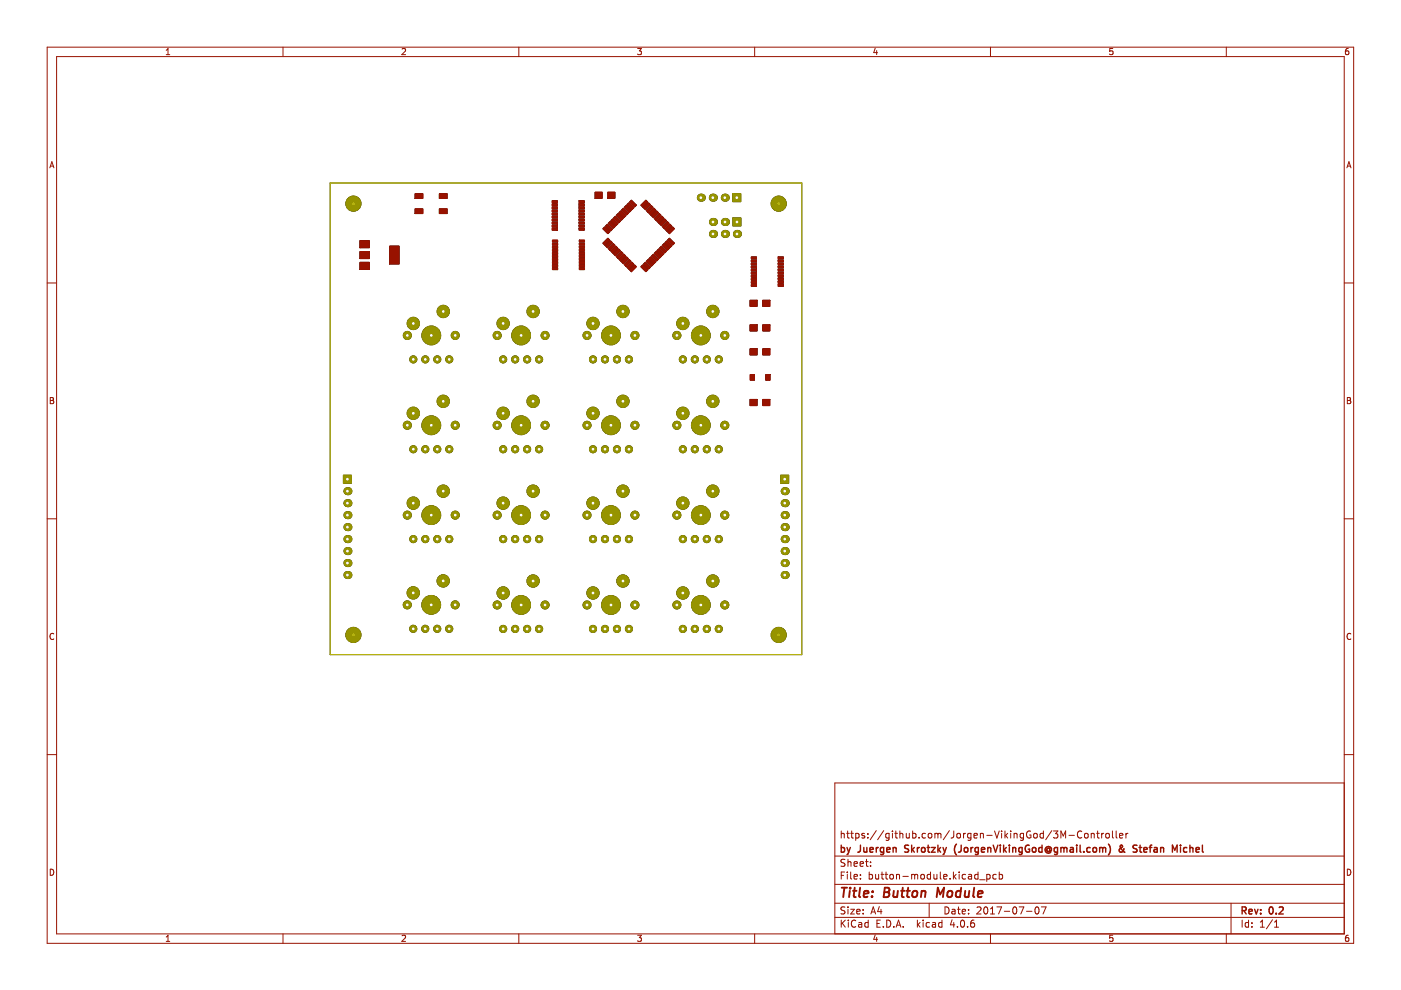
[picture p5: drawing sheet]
<svg xmlns="http://www.w3.org/2000/svg" width="297mm" height="210mm" viewBox="0 0 297 210" stroke-linecap="round" stroke-linejoin="round" font-family="sans-serif">
<g fill="none" stroke="#981200" stroke-width=".21">
<path d="M10 10h277v190h-277zM12 12h273v186h-273zM35.2 11.6h.8M35.2 10.7l.4-.4v1.3M60 10v2M85.2 10.4l.5-.1 .3 .4-.8 .9h.8M110 10v2M135.2 10.3h.8l-.4 .5 .3 .1v.6l-.2 .1-.5-.1M160 10v2M185.6 10.2l-.4 1h.9M185.9 10.7v.9M210 10v2"/>
<path d="M235.9 10.3h-.6l-.1 .6 .7-.1v.7l-.2 .1-.5-.1M260 10v2M285.9 10.3l-.4 .1-.2 .2-.1 .7 .3 .3 .4-.1v-.7h-.4l-.3 .2M10.6 35.6l.4-1.3 .4 1.3M10.7 35.2h.6M285.6 35.6l.4-1.3 .4 1.3M285.7 35.2h.6M10 60h2M285 60h2M10.7 84.3h.4l.2 .2-.2 .4 .2 .1 .1 .3-.2 .3h-.5zM10.7 84.9h.4M285.7 84.3h.4l.2 .2-.2 .4 .2 .1 .1 .3-.2 .3h-.5z"/>
<path d="M285.7 84.9h.4M10 110h2M285 110h2M11.4 134.4a.58 .58 0 0 0-.8 .5 .58 .58 0 0 0 .8 .6M286.4 134.4a.58 .58 0 0 0-.8 .5 .58 .58 0 0 0 .8 .6M10 160h2M178.4 176.2v1.5M178.4 176.8l.2-.1 .3 .1 .1 .9M179.5 176.7h.6M179.7 176.2v1.3l.4 .2M180.4 176.7h.5M180.6 176.2v1.3l.3 .2"/>
<path d="M181.4 176.8l.5-.1 .2 .3-.1 .6h-.6M181.4 176.7v1.5M183.3 176.8l-.4-.1-.2 .2 .1 .2 .5 .2v.3h-.6M184 177.5v.2M184 176.8v.1M185.8 176.1l-1.3 1.9M187.4 176.1l-1.3 1.9M188.5 176.8l-.4-.1-.3 .3 .1 .6h.6M188.5 176.7v1.2l-.3 .3-.3-.1M189.2 176.2v.1M189.2 176.7v1M189.7 176.7h.6"/>
<path d="M189.9 176.2v1.3l.4 .2M190.8 176.8l.2-.1 .4 .1v.9M190.8 176.2v1.5M192.1 176.7l.1 .9 .4 .1 .2-.2M192.8 176.7v1M193.5 176.8l.4-.1 .3 .3-.1 .6h-.6M193.5 176.2v1.5M194.9 177.5v.2M196.2 176.8l-.4-.1-.3 .3 .1 .6h.6M196.9 176.8l.2-.1 .4 .1 .1 .6-.2 .2-.3 .1-.2-.2zM198.2 176.8l.4-.1 .3 .2M198.2 176.7v1"/>
<path d="M198.9 176.9l.2-.2 .3 .1 .1 .9M198.9 176.9v.8M201.3 176.1l-1.3 1.9M202.2 176.2l-.1 1.3-.5 .2M202.9 176.8l.2-.1 .5 .1v.6l-.1 .2-.4 .1-.2-.2zM204.3 176.7v1M204.7 176.7l-.4 .3M205.9 176.8l-.5-.1-.3 .3 .2 .6h.6M205.9 176.7v1.2l-.3 .3-.4-.1M206.5 177.2l.7-.2-.1-.2-.4-.1-.2 .2 .1 .7h.5M207.9 176.8l.2-.1 .3 .1 .1 .9M207.9 176.7v1"/>
<path d="M209.2 177.1h1.2M210.9 176.2l.5 1.5 .5-1.5M212.4 176.2v.1M212.4 176.7v1M213.1 176.2v1.5M213.2 177.1l.4 .6M213.6 176.7l-.5 .6M214.3 176.2v.1M214.3 176.7v1M215 176.8l.2-.1 .4 .1v.9M215 176.7v1M217 176.8l-.4-.1-.3 .3 .1 .6h.6"/>
<path d="M217 176.7v1.2l-.3 .3-.3-.1M218.5 176.3a.7 .7 0 0 0-.9 .6 .7 .7 0 0 0 .9 .7l.1-.6h-.3M219.2 176.8l.2-.1 .5 .1v.6l-.1 .2-.4 .1-.2-.2zM221.2 176.8l-.4-.1-.3 .3 .1 .6h.6M221.2 176.2v1.5M223 176.1l-1.3 1.9M223.4 176.2h.9l-.5 .6 .4 .1v.6l-.2 .2-.6-.2M224.9 177.7v-1.5l.5 1.1 .5-1.1v1.5M226.6 177.1h1.2M229.4 176.3a.71 .71 0 0 0-1 .5 .71 .71 0 0 0 .7 .9l.3-.2M230 176.8l.2-.1 .4 .1 .1 .6-.1 .2-.4 .1-.2-.2zM231.4 176.8l.2-.1 .3 .1 .1 .9"/>
<path d="M231.4 176.7v1M232.5 176.7h.6M232.7 176.2v1.3l.4 .2M233.6 176.7v1M234 176.7l-.4 .3M234.5 176.8l.2-.1 .4 .1 .1 .6-.1 .2-.4 .1-.2-.2zM235.9 176.2v1.3l.2 .2M236.6 176.2v1.3l.3 .2M237.4 177.2l.7-.2-.1-.2-.4-.1-.2 .2v.7h.6M238.7 176.7v1M239.1 176.7l-.4 .3M285 166h-108v32"/>
<path d="M285 160h2M10.7 184.3a.66 .66 0 0 1 .7 .6 .66 .66 0 0 1-.7 .7zM35.2 198.7l.4-.4v1.3M35.2 199.6h.8M60 198v2M85.2 198.4l.5-.1 .3 .4-.8 .9h.8M110 198v2M135.2 198.3h.8l-.4 .5 .3 .1v.6l-.2 .1-.5-.1M160 198v2M177 194.5h108M177 191.5h108M177 187.5h108"/>
<path d="M177 181.5h108M178.4 195.1v1.5M178.4 185.6h.5M178.6 195.7l.6 .9M179.1 184.9h-.7v1.5M179.1 192.4l-.5-.1-.2 .1v.5l.6 .2 .1 .4-.2 .3-.6-.1M179.1 182.3l-.5-.1-.2 .1v.5l.6 .2 .1 .4-.2 .3-.6-.1M179.2 195.1l-.8 .8M179.6 184.9v.1M179.6 185.4v1M179.8 182.2v1.5M179.8 192.3v.1"/>
<path d="M179.8 192.8v1M179.8 182.8l.2-.1 .4 .1v.9M179.9 195.1v.1M179.9 195.6v1M180.4 192.8h.7l-.7 1h.7M180.4 184.9v1.3l.2 .2M181.1 183.2l.7-.2-.1-.2-.4-.1-.2 .2v.7h.6M181.1 185.9l.7-.2-.1-.2-.4-.1-.2 .2v.7h.6M181.4 195.2a.71 .71 0 0 0-1 .5 .71 .71 0 0 0 .7 .9l.3-.2M181.6 193.3l.8-.2-.1-.2-.4-.1-.3 .2 .1 .7h.6M182.1 195.7h.5l.1 .9M182.4 183.2l.7-.2-.1-.2-.4-.1-.2 .2v.7h.6"/>
<path d="M182.4 186.2v.2M182.4 185.5v.1M182.7 195.9l-.5 .1-.2 .2 .2 .4 .5-.1M183 193.6v.2M183 192.9v.1M183.5 182.7h.6M183.7 182.2v1.3l.4 .2M184.1 195.7l-.5-.1-.2 .3 .1 .6h.6M184.1 195.1v1.5M184.3 185.5l.4-.1 .3 .3-.1 .6h-.6M184.3 184.9v1.5M184.6 183.5v.2"/>
<path d="M184.6 182.8v.1M184.6 193.8l.5-1.5 .5 1.5M184.8 193.4h.7M185.6 198.2l-.4 1h.9M185.6 185.4l.1 .9 .4 .1 .2-.2M185.9 198.7v.9M185.9 195.8h.5M186.3 185.4v1M186.4 192.2l-.3 1.1h.9M186.6 195.1h-.7v1.5h.7M186.8 192.8v1M186.8 185.4h.6"/>
<path d="M187 184.9v1.3l.4 .2M187.3 196.4v.2M187.6 185.4h.6M187.9 184.9v1.3l.3 .2M188 195.1a.76 .76 0 0 1 .9 .7 .76 .76 0 0 1-.9 .8zM188.7 185.5l.2-.1 .5 .1v.6l-.1 .2-.4 .1-.2-.2zM189.5 196.4v.2M190 196.6l.5-1.5 .5 1.5M190.1 185.5l.2-.1 .3 .1 .1 .9M190.1 185.4v1M190.1 196.2h.8M191.4 185.8h1.2"/>
<path d="M191.5 196.4v.2M193.3 185.5l.4-.1 .2 .2M193.3 185.4v1M193.9 185.6l.2-.2 .4 .1 .1 .9M193.9 185.6v.8M194.5 195.1v1.5M194.6 196l.5 .6M195.1 195.6l-.6 .6M195.3 185.5l.2-.1 .4 .1 .1 .6-.1 .2-.4 .1-.2-.2zM195.7 195.1v.1M195.7 195.6v1M197 191.5v3"/>
<path d="M197.1 195.7l-.5-.1-.2 .3 .1 .6h.6M197.3 185.5l-.4-.1-.3 .3 .1 .6h.6M197.3 184.9v1.5M197.7 195.7h.6l.1 .9M198 185.4l.1 .9 .3 .1 .2-.2M198.4 195.9l-.5 .1-.3 .2 .3 .4 .5-.1M198.6 185.4v1M199.4 184.9v1.3l.2 .2M199.7 195.7l-.4-.1-.3 .3 .1 .6h.6M199.7 195.1v1.5M200.1 185.9l.7-.2-.1-.2-.4-.1-.2 .2v.7h.6M200.4 192.3a.76 .76 0 0 1 .8 .7 .76 .76 0 0 1-.8 .8z"/>
<path d="M201.4 186.2v.2M201.9 192.9h.5l.1 .9M201.9 195l-.4 1.1h.9M202.1 184.9v1.5M202.2 195.6v1M202.3 185.8l.4 .6M202.5 193.1l-.5 .1-.2 .2 .2 .4 .5-.1M202.7 185.4l-.6 .6M203 192.8h.6M203 196.4v.2M203.2 192.3v1.3l.4 .2M203.4 184.9v.1"/>
<path d="M203.4 185.4v1M203.8 195.2l.2-.1a.8 .8 0 0 1 .5 .7 .8 .8 0 0 1-.5 .8l-.4-.6zM204 193.3l.7-.2-.1-.2-.4-.1-.2 .2 .1 .7h.5M204.7 185.5l-.4-.1-.3 .3 .1 .6h.6M205.1 196.4v.2M205.4 193.6v.2M205.4 192.9v.1M205.4 185.5h.5l.1 .9M206 185.7l-.5 .1-.2 .2 .2 .4 .5-.1M206.5 195.1l-.4 .1a1.01 1.01 0 0 0 0 1.4l.5-.2v-.5l-.2-.2h-.5l-.1 .2M207.1 192.4l.6-.1 .3 .4-.9 1.1h.9M207.4 185.5l-.5-.1-.3 .3 .2 .6h.6"/>
<path d="M207.4 184.9v1.5M207.7 186.5h1.2M208.7 192.4l.2-.1a.8 .8 0 0 1 .6 .7 .8 .8 0 0 1-.6 .8l-.3-.6zM209.2 185.5l.4-.1 .3 .3-.1 .6h-.6M209.2 185.4v1.5M210 198v2M210 193.8h.9M210 192.7l.4-.4v1.5M211.2 185.5l-.4-.1-.3 .3 .1 .6h.6M211.4 192.3h1l-.7 1.5M211.9 185.5l.4-.1 .3 .3-.2 .6h-.5M211.9 184.9v1.5"/>
<path d="M212.9 193.2h1.2M214.9 192.4l.2-.1a.8 .8 0 0 1 .5 .7 .8 .8 0 0 1-.5 .8l-.4-.6zM216.1 192.3h1l-.7 1.5M217.6 193.2h1.2M219.6 192.4l.2-.1a.8 .8 0 0 1 .5 .7 .8 .8 0 0 1-.5 .8l-.4-.6zM220.8 192.3h1l-.7 1.5M235.9 198.3h-.6l-.1 .6h.7v.6l-.2 .1-.5-.1M260 198v2M261 191.5v6.5M263.4 195.1v1.5M264.7 195.7l-.4-.1-.3 .3 .1 .6h.6M264.7 195.1v1.5"/>
<path d="M265.4 196.4v.2M265.4 195.7v.1M267.2 196.6h.9M267.2 195.5l.4-.4v1.5M269.8 195l-1.3 1.9M270.2 196.6h.9M270.2 195.5l.4-.4v1.5M285.7 184.3a.66 .66 0 0 1 .7 .6 .66 .66 0 0 1-.7 .7zM285.9 198.3l-.4 .1-.2 .2-.1 .7 .3 .3 .4-.1v-.6l-.4-.1-.3 .2"/>
</g>
<g fill="none" stroke="#981200" stroke-width=".3">
<path d="M178.4 179.2v1.5M178.4 179.8l.4-.1 .3 .3-.2 .6h-.5M179.6 179.7l.3 1M180.3 179.7l-.4 1M182.4 179.2v1.3l-.5 .2M183.1 179.7l.1 .9 .4 .1 .2-.2M183.8 179.7v1M185.8 179.7v1M186.2 179.7l-.4 .3M187.4 179.8l-.5-.1-.3 .3 .2 .6h.6M187.4 179.7v1.2l-.3 .3-.4-.1M189.4 179.8l.2-.1 .3 .1 .1 .9"/>
<path d="M189.4 179.7v1M192.6 179.3l-.5-.1-.2 .1v.5l.6 .2 .1 .4-.2 .3-.6-.1M193.3 179.2v1.5M193.9 179.7l-.6 .6M194.5 179.7v1M194.9 179.7l-.4 .3M195.4 179.8l.2-.1 .5 .1v.6l-.1 .2-.4 .1-.2-.2zM196.6 179.7h.5M196.8 179.2v1.3l.3 .2M197.5 179.7h.8l-.8 1h.8M198.9 179.2v1.5M199.4 179.7l-.5 .6"/>
<path d="M199.9 179.7l.4 1M200.6 179.7l-.3 1M202.8 179a1.72 1.72 0 0 0 0 2.3M203.8 179.2l-.1 1.3-.5 .2M204.5 179.8l.2-.1 .4 .1 .1 .6-.1 .2-.4 .1-.2-.2zM205.9 179.7v1M206.3 179.7l-.4 .3M207.4 179.8l-.4-.1-.3 .3 .2 .6h.5M207.4 179.7v1.2l-.3 .3-.3-.1M209.4 179.8l.2-.1 .4 .1 .1 .9M209.4 179.7v1M210.6 179.2l.5 1.5 .5-1.5"/>
<path d="M212.1 179.2v.1M212.1 179.7v1M212.8 179.2v1.5M213.4 179.7l-.6 .6M214 179.2v.1M214 179.7v1M214.7 179.8l.2-.1 .4 .1 .1 .9M214.7 179.7v1M216.7 179.8l-.4-.1-.3 .3 .1 .6h.6M216.7 179.7v1.2l-.3 .3-.3-.1M218.2 179.3a.7 .7 0 0 0-.8 .6 .7 .7 0 0 0 .8 .7l.1-.6h-.3M218.9 179.8l.2-.1 .5 .1v.6l-.1 .2-.4 .1-.2-.2z"/>
<path d="M220.9 179.8l-.4-.1-.3 .3 .2 .6h.5M220.9 179.2v1.5M222.6 180a.36 .36 0 0 0-.6-.1 .36 .36 0 0 0 0 .6 .36 .36 0 0 0 .6-.1M222.6 179.8v.6M224.2 179.8l-.4-.1-.3 .3 .1 .6h.6M224.2 179.7v1.2l-.3 .3-.3-.1M224.9 179.8l.5-.1 .2 .2M224.9 179.7v1M225.6 179.9l.2-.2 .3 .1 .1 .9M225.6 179.9v.8M226.9 179.8h.6l.1 .9M228.3 179.2v.1"/>
<path d="M228.3 179.7v1M229 179.2v1.3l.2 .2M231.1 179.8l-.4-.1-.3 .3 .2 .6h.5M231.8 179.8l.2-.1 .4 .1 .1 .6-.1 .2-.4 .1-.2-.2zM233.1 179.8l.5-.1 .2 .2M233.1 179.7v1M233.8 179.9l.2-.2 .4 .1v.9M233.8 179.9v.8M235 179a1.72 1.72 0 0 1 0 2.3M238.3 179.9l-.3 .6a.41 .41 0 0 1-.6 .1 .41 .41 0 0 1 0-.6l.6-.5-.2-.3-.2 .1a1.44 1.44 0 0 0 .9 1.4M241.1 179.3l-.6-.1-.3 .3 .2 .3 .6 .3v.4l-.2 .2-.6-.1M241.5 179.7h.6"/>
<path d="M241.7 179.2v1.3l.4 .2M243.6 179.7h.6M244.2 179.2l-.3 .2v1.3M244.7 179.8h.6l.1 .9M246.1 179.8l.2-.1 .3 .1 .1 .9M246.1 179.7v1M250.3 179.2v.1M250.3 179.7v1M251.6 179.8l-.4-.1-.3 .3 .2 .6h.5M252.3 179.8l.2-.1 .4 .1v.9M252.3 179.2v1.5M254.9 179.2v1.3l.2 .2"/>
<path d="M179.9 180.7l-.3 .5M184.4 180.2l.7-.2v-.2l-.5-.1-.2 .2 .1 .7h.6M188 180.2l.7-.2-.1-.2-.4-.1-.2 .2 .1 .7h.5M193.4 180.1l.5 .6M199 180.1l.4 .6M200.3 180.7l-.4 .5M208.1 180.2l.7-.2-.1-.2-.4-.1-.2 .2v.7h.6M212.9 180.1l.5 .6M222.6 180.4l.1 .1a.64 .64 0 0 0-.3-1.1 .64 .64 0 0 0-.8 .8 .72 .72 0 0 0 .4 .6 .72 .72 0 0 0 .8-.1M227.6 180l-.5 .1-.2 .2 .2 .4 .5-.1M229.8 180.5v.2M242.5 180.2l.7-.2-.1-.2-.4-.1-.2 .2 .1 .7h.5"/>
<path d="M245.4 180l-.5 .1-.3 .2 .3 .4 .5-.1M248.6 180.7v-1.5l.5 1.1 .5-1.1v1.5M253.6 180.2l.7-.2-.1-.2-.4-.1-.2 .2v.7h.6M263.4 193.1l.7-.1 .1-.2-.1-.4-.7-.1v1.5M263.7 193.1l.5 .7M264.8 193.3l.7-.2-.1-.2-.4-.1-.2 .2 .1 .7h.5M266 192.8l.4 1 .3-1M267.3 193.6v.2M267.3 192.9v.1M269.2 192.4l.2-.1a.8 .8 0 0 1 .6 .7 .8 .8 0 0 1-.6 .8l-.2-.2-.1-.4zM270.6 193.6v.2M271.2 192.4l.6-.1 .3 .4-1 1.1h1"/>
</g>
<g fill="none" stroke="#981200" stroke-width=".4">
<path d="M178.5 188.2h1.1M179 188.2l-.2 2M180.2 188.9l-.2 1.3M180.3 188.2l-.1 .2M180.8 188.9h.8M181.2 188.2l-.2 1.7 .1 .2 .3 .1M182.4 188.2l-.3 1.7 .3 .3M183.1 189.5l1-.1v-.4l-.6-.1-.3 .3v.9h.7M184.9 190v.2M185 189v.2M187.5 189.2h.6M187.6 188.2h.7l.2 .2 .1 .4-.5 .4 .3 .1a.58 .58 0 0 1-.3 .9h-.8z"/>
<path d="M189.5 188.9v1.2l.4 .1 .3-.2M190.4 188.9l-.2 1.3M191 188.9h.8M191.4 188.2l-.2 1.7 .1 .2 .3 .1M192.2 188.9h.7M192.5 188.2l-.2 1.7 .1 .2 .4 .1M193.6 189.1l.1-.1a.5 .5 0 0 1 .8 .3l-.1 .5-.2 .3a.5 .5 0 0 1-.8-.3zM195.4 189.1l.3-.2 .5 .1-.1 1.2M195.4 188.9l-.1 1.3M198.6 190.2l.2-2 .5 1.4 .9-1.4-.3 2M201 189.1l.1-.1a.5 .5 0 0 1 .8 .3v.5l-.3 .3a.5 .5 0 0 1-.8-.3zM203.7 189a.66 .66 0 0 0-1 .3l-.1 .5 .2 .3h.7"/>
<path d="M203.8 188.2l-.3 2M204.7 188.9l-.1 1.2 .5 .1 .3-.2M205.5 188.9l-.2 1.3M206.5 188.2l-.2 1.7 .3 .3M207.3 189.5l1-.1v-.4l-.6-.1-.3 .3v.9h.7"/>
</g>
<path d="M70 38.8h100v100h-100z" fill="none" stroke="#000" stroke-width=".21"/>
<g fill="#000" stroke="#000" stroke-width=".21">
<path d="M76.3 53.3h2v1.5h-2z" fill-rule="evenodd"/>
<path d="M76.3 55.6h2v1.5h-2z" fill-rule="evenodd"/>
<path d="M76.3 51h2v1.5h-2z" fill-rule="evenodd"/>
<path d="M82.6 52.2h2v3.8h-2z" fill-rule="evenodd"/>
<path d="M88 41.1h1.7v1h-1.7z" fill-rule="evenodd"/>
<path d="M88 44.3h1.7v1h-1.7z" fill-rule="evenodd"/>
<path d="M93.2 41.1h1.6v1h-1.6z" fill-rule="evenodd"/>
<path d="M93.2 44.3h1.6v1h-1.6z" fill-rule="evenodd"/>
<path d="M117.1 42.6h1.1v.4h-1.1z" fill-rule="evenodd"/>
<path d="M117.1 43.2h1.1v.4h-1.1z" fill-rule="evenodd"/>
<path d="M117.1 43.9h1.1v.4h-1.1z" fill-rule="evenodd"/>
<path d="M117.1 44.5h1.1v.4h-1.1z" fill-rule="evenodd"/>
<path d="M117.1 45.2h1.1v.4h-1.1z" fill-rule="evenodd"/>
<path d="M117.1 45.8h1.1v.4h-1.1z" fill-rule="evenodd"/>
<path d="M117.1 46.5h1.1v.4h-1.1z" fill-rule="evenodd"/>
<path d="M117.1 47.1h1.1v.4h-1.1z" fill-rule="evenodd"/>
<path d="M117.1 47.8h1.1v.4h-1.1z" fill-rule="evenodd"/>
<path d="M117.1 48.4h1.1v.4h-1.1z" fill-rule="evenodd"/>
<path d="M117.1 50.9h1.1v.4h-1.1z" fill-rule="evenodd"/>
<path d="M117.1 51.6h1.1v.4h-1.1z" fill-rule="evenodd"/>
<path d="M117.1 52.2h1.1v.4h-1.1z" fill-rule="evenodd"/>
<path d="M117.1 52.9h1.1v.4h-1.1z" fill-rule="evenodd"/>
<path d="M117.1 53.5h1.1v.4h-1.1z" fill-rule="evenodd"/>
<path d="M117.1 54.2h1.1v.4h-1.1z" fill-rule="evenodd"/>
<path d="M117.1 54.8h1.1v.4h-1.1z" fill-rule="evenodd"/>
<path d="M117.1 55.5h1.1v.4h-1.1z" fill-rule="evenodd"/>
<path d="M117.1 56.1h1.1v.4h-1.1z" fill-rule="evenodd"/>
<path d="M117.1 56.8h1.1v.4h-1.1z" fill-rule="evenodd"/>
<path d="M122.8 48.4h1.1v.4h-1.1z" fill-rule="evenodd"/>
<path d="M122.8 47.8h1.1v.4h-1.1z" fill-rule="evenodd"/>
<path d="M122.8 47.1h1.1v.4h-1.1z" fill-rule="evenodd"/>
<path d="M122.8 46.5h1.1v.4h-1.1z" fill-rule="evenodd"/>
<path d="M122.8 45.8h1.1v.4h-1.1z" fill-rule="evenodd"/>
<path d="M122.8 45.2h1.1v.4h-1.1z" fill-rule="evenodd"/>
<path d="M122.8 44.5h1.1v.4h-1.1z" fill-rule="evenodd"/>
<path d="M122.8 43.9h1.1v.4h-1.1z" fill-rule="evenodd"/>
<path d="M122.8 43.2h1.1v.4h-1.1z" fill-rule="evenodd"/>
<path d="M122.8 42.6h1.1v.4h-1.1z" fill-rule="evenodd"/>
<path d="M122.8 56.8h1.1v.4h-1.1z" fill-rule="evenodd"/>
<path d="M122.8 56.1h1.1v.4h-1.1z" fill-rule="evenodd"/>
<path d="M122.8 55.5h1.1v.4h-1.1z" fill-rule="evenodd"/>
<path d="M122.8 54.8h1.1v.4h-1.1z" fill-rule="evenodd"/>
<path d="M122.8 54.2h1.1v.4h-1.1z" fill-rule="evenodd"/>
<path d="M122.8 53.5h1.1v.4h-1.1z" fill-rule="evenodd"/>
<path d="M122.8 52.9h1.1v.4h-1.1z" fill-rule="evenodd"/>
<path d="M122.8 52.2h1.1v.4h-1.1z" fill-rule="evenodd"/>
<path d="M122.8 51.6h1.1v.4h-1.1z" fill-rule="evenodd"/>
<path d="M122.8 50.9h1.1v.4h-1.1z" fill-rule="evenodd"/>
<path d="M126.2 40.8h1.5v1.3h-1.5z" fill-rule="evenodd"/>
<path d="M128.9 50.5l.4 .4-1.1 1.1-.4-.4z" fill-rule="evenodd"/>
<path d="M129.4 51.1l.4 .4-1 1-.4-.4z" fill-rule="evenodd"/>
<path d="M128.9 40.8h1.5v1.3h-1.5z" fill-rule="evenodd"/>
<path d="M128.2 48.1l1.1 1.1-.4 .3-1.1-1z" fill-rule="evenodd"/>
<path d="M129 52.7l1-1.1 .4 .4-1.1 1.1z" fill-rule="evenodd"/>
<path d="M128.8 47.5l1 1.1-.4 .4-1-1.1z" fill-rule="evenodd"/>
<path d="M130.6 52.2l.4 .4-1.1 1.1-.4-.4z" fill-rule="evenodd"/>
<path d="M129 47.4l.3-.4 1.1 1-.4 .4z" fill-rule="evenodd"/>
<path d="M131.1 52.8l.4 .4-1 1-.4-.4z" fill-rule="evenodd"/>
<path d="M129.9 46.4l1.1 1.1-.4 .4-1.1-1.1z" fill-rule="evenodd"/>
<path d="M130.6 54.4l1.1-1.1 .4 .4-1.1 1.1z" fill-rule="evenodd"/>
<path d="M130.5 45.8l1 1.1-.4 .4-1-1.1z" fill-rule="evenodd"/>
<path d="M131.2 55l1.1-1.1 .4 .4-1.1 1z" fill-rule="evenodd"/>
<path d="M130.6 45.7l.4-.4 1.1 1-.4 .4z" fill-rule="evenodd"/>
<path d="M132.8 54.5l.4 .4-1 1-.4-.4z" fill-rule="evenodd"/>
<path d="M131.6 44.7l1.1 1.1-.4 .4-1.1-1.1z" fill-rule="evenodd"/>
<path d="M132.3 56.1l1.1-1.1 .4 .4-1.1 1.1z" fill-rule="evenodd"/>
<path d="M132.2 44.1l1 1.1-.4 .4-1-1.1z" fill-rule="evenodd"/>
<path d="M132.9 56.7l1.1-1.1 .4 .4-1.1 1z" fill-rule="evenodd"/>
<path d="M132.3 44l.4-.4 1.1 1-.4 .4z" fill-rule="evenodd"/>
<path d="M134.5 56.2l.4 .3-1 1.1-.4-.4z" fill-rule="evenodd"/>
<path d="M133.3 43l1.1 1.1-.4 .4-1.1-1.1z" fill-rule="evenodd"/>
<path d="M133.9 42.4l1 1.1-.4 .4-1-1.1z" fill-rule="evenodd"/>
<path d="M136.9 42.4l.4 .4-1 1.1-.4-.4z" fill-rule="evenodd"/>
<path d="M136.4 44.1l1.1-1.1 .4 .4-1.1 1.1z" fill-rule="evenodd"/>
<path d="M135.9 56.5l.4-.3 1 1-.4 .4z" fill-rule="evenodd"/>
<path d="M137 44.6l1.1-1 .4 .4-1.1 1z" fill-rule="evenodd"/>
<path d="M136.4 56l.4-.4 1.1 1.1-.4 .3z" fill-rule="evenodd"/>
<path d="M138.6 44.1l.4 .4-1 1.1-.4-.4z" fill-rule="evenodd"/>
<path d="M137.4 55l1.1 1.1-.4 .4-1.1-1.1z" fill-rule="evenodd"/>
<path d="M138.1 45.8l1.1-1.1 .4 .4-1.1 1.1z" fill-rule="evenodd"/>
<path d="M137.6 54.9l.4-.4 1 1-.4 .4z" fill-rule="evenodd"/>
<path d="M138.7 46.3l1.1-1 .4 .4-1.1 1z" fill-rule="evenodd"/>
<path d="M138.1 54.3l.4-.4 1.1 1.1-.4 .3z" fill-rule="evenodd"/>
<path d="M140.3 45.8l.4 .4-1 1.1-.4-.4z" fill-rule="evenodd"/>
<path d="M139.1 53.3l1.1 1.1-.4 .4-1.1-1.1z" fill-rule="evenodd"/>
<path d="M139.8 47.5l1.1-1.1 .4 .4-1.1 1.1z" fill-rule="evenodd"/>
<path d="M139.3 53.2l.4-.4 1 1-.4 .4z" fill-rule="evenodd"/>
<path d="M141.5 47l.4 .4-1.1 1-.4-.4z" fill-rule="evenodd"/>
<path d="M139.8 52.6l.4-.4 1.1 1.1-.4 .4z" fill-rule="evenodd"/>
<path d="M142 47.5l.4 .4-1 1.1-.4-.4z" fill-rule="evenodd"/>
<path d="M140.8 51.6l1.1 1.1-.4 .4-1.1-1.1z" fill-rule="evenodd"/>
<path d="M141.5 49.2l1.1-1.1 .4 .4-1.1 1z" fill-rule="evenodd"/>
<path d="M141.4 51.1l1 1-.4 .4-1-1z" fill-rule="evenodd"/>
<path d="M141.5 50.9l.4-.4 1.1 1.1-.4 .4z" fill-rule="evenodd"/>
<path d="M155.4 41.1h1.7v1.7h-1.7z" fill-rule="evenodd"/>
<path d="M155.4 46.2h1.7v1.7h-1.7z" fill-rule="evenodd"/>
<path d="M159.3 54.5h1.1v.4h-1.1z" fill-rule="evenodd"/>
<path d="M159.3 55.1h1.1v.4h-1.1z" fill-rule="evenodd"/>
<path d="M159.3 55.8h1.1v.4h-1.1z" fill-rule="evenodd"/>
<path d="M159.3 56.4h1.1v.4h-1.1z" fill-rule="evenodd"/>
<path d="M159.3 57.1h1.1v.4h-1.1z" fill-rule="evenodd"/>
<path d="M159.3 57.7h1.1v.4h-1.1z" fill-rule="evenodd"/>
<path d="M159.3 58.4h1.1v.4h-1.1z" fill-rule="evenodd"/>
<path d="M159.3 59h1.1v.4h-1.1z" fill-rule="evenodd"/>
<path d="M165 59.7h1.1v.4h-1.1z" fill-rule="evenodd"/>
<path d="M165 59h1.1v.4h-1.1z" fill-rule="evenodd"/>
<path d="M165 58.4h1.1v.4h-1.1z" fill-rule="evenodd"/>
<path d="M165 57.7h1.1v.4h-1.1z" fill-rule="evenodd"/>
<path d="M165 57.1h1.1v.4h-1.1z" fill-rule="evenodd"/>
<path d="M165 56.4h1.1v.4h-1.1z" fill-rule="evenodd"/>
<path d="M165 55.8h1.1v.4h-1.1z" fill-rule="evenodd"/>
<path d="M165 55.1h1.1v.4h-1.1z" fill-rule="evenodd"/>
<path d="M165 54.5h1.1v.4h-1.1z" fill-rule="evenodd"/>
<path d="M159.1 79.4h.9v1.2h-.9z" fill-rule="evenodd"/>
<path d="M159.3 59.7h1.1v.4h-1.1z" fill-rule="evenodd"/>
<path d="M159.3 60.3h1.1v.4h-1.1z" fill-rule="evenodd"/>
<path d="M159 63.7h1.5v1.3h-1.5z" fill-rule="evenodd"/>
<path d="M159 68.9h1.5v1.3h-1.5z" fill-rule="evenodd"/>
<path d="M159 74h1.5v1.3h-1.5z" fill-rule="evenodd"/>
<path d="M161.7 63.7h1.5v1.3h-1.5z" fill-rule="evenodd"/>
<path d="M161.7 68.9h1.5v1.3h-1.5z" fill-rule="evenodd"/>
<path d="M161.7 74h1.5v1.3h-1.5z" fill-rule="evenodd"/>
<path d="M162.4 79.4h.9v1.2h-.9z" fill-rule="evenodd"/>
<path d="M165 60.3h1.1v.4h-1.1z" fill-rule="evenodd"/>
<path d="M159 84.7h1.5v1.3h-1.5z" fill-rule="evenodd"/>
<path d="M161.7 84.7h1.5v1.3h-1.5z" fill-rule="evenodd"/>
<path d="M72.8 100.8h1.7v1.7h-1.7z" fill-rule="evenodd"/>
<path d="M165.5 100.8h1.7v1.7h-1.7z" fill-rule="evenodd"/>
<circle cx="74.9" cy="43.2" r="1.6"/>
<circle cx="165.1" cy="43.2" r="1.6"/>
<circle cx="86.4" cy="71.1" r=".85"/>
<circle cx="87.6" cy="68.6" r="1.3"/>
<circle cx="87.6" cy="76.2" r=".75"/>
<circle cx="90.2" cy="76.2" r=".75"/>
<circle cx="91.4" cy="71.1" r="1.99"/>
<circle cx="92.7" cy="76.2" r=".75"/>
<circle cx="94" cy="66" r="1.3"/>
<circle cx="95.2" cy="76.2" r=".75"/>
<circle cx="96.5" cy="71.1" r=".85"/>
<circle cx="105.4" cy="71.1" r=".85"/>
<circle cx="106.7" cy="68.6" r="1.3"/>
<circle cx="106.7" cy="76.2" r=".75"/>
<circle cx="109.2" cy="76.2" r=".75"/>
<circle cx="110.5" cy="71.1" r="1.99"/>
<circle cx="111.8" cy="76.2" r=".75"/>
<circle cx="113" cy="66" r="1.3"/>
<circle cx="114.3" cy="76.2" r=".75"/>
<circle cx="115.6" cy="71.1" r=".85"/>
<circle cx="124.5" cy="71.1" r=".85"/>
<circle cx="125.7" cy="68.6" r="1.3"/>
<circle cx="125.7" cy="76.2" r=".75"/>
<circle cx="128.3" cy="76.2" r=".75"/>
<circle cx="129.5" cy="71.1" r="1.99"/>
<circle cx="130.8" cy="76.2" r=".75"/>
<circle cx="132.1" cy="66" r="1.3"/>
<circle cx="133.3" cy="76.2" r=".75"/>
<circle cx="134.6" cy="71.1" r=".85"/>
<circle cx="143.5" cy="71.1" r=".85"/>
<circle cx="144.8" cy="68.6" r="1.3"/>
<circle cx="144.8" cy="76.2" r=".75"/>
<circle cx="147.3" cy="76.2" r=".75"/>
<circle cx="148.6" cy="71.1" r="1.99"/>
<circle cx="149.9" cy="76.2" r=".75"/>
<circle cx="151.1" cy="66" r="1.3"/>
<circle cx="152.4" cy="76.2" r=".75"/>
<circle cx="153.7" cy="71.1" r=".85"/>
<circle cx="86.4" cy="90.2" r=".85"/>
<circle cx="87.6" cy="87.6" r="1.3"/>
<circle cx="87.6" cy="95.3" r=".75"/>
<circle cx="90.2" cy="95.3" r=".75"/>
<circle cx="91.4" cy="90.2" r="1.99"/>
<circle cx="92.7" cy="95.3" r=".75"/>
<circle cx="94" cy="85.1" r="1.3"/>
<circle cx="95.2" cy="95.3" r=".75"/>
<circle cx="96.5" cy="90.2" r=".85"/>
<circle cx="105.4" cy="90.2" r=".85"/>
<circle cx="106.7" cy="87.6" r="1.3"/>
<circle cx="106.7" cy="95.3" r=".75"/>
<circle cx="109.2" cy="95.3" r=".75"/>
<circle cx="110.5" cy="90.2" r="1.99"/>
<circle cx="111.8" cy="95.3" r=".75"/>
<circle cx="113" cy="85.1" r="1.3"/>
<circle cx="114.3" cy="95.3" r=".75"/>
<circle cx="115.6" cy="90.2" r=".85"/>
<circle cx="124.5" cy="90.2" r=".85"/>
<circle cx="125.7" cy="87.6" r="1.3"/>
<circle cx="125.7" cy="95.3" r=".75"/>
<circle cx="128.3" cy="95.3" r=".75"/>
<circle cx="129.5" cy="90.2" r="1.99"/>
<circle cx="130.8" cy="95.3" r=".75"/>
<circle cx="132.1" cy="85.1" r="1.3"/>
<circle cx="133.3" cy="95.3" r=".75"/>
<circle cx="134.6" cy="90.2" r=".85"/>
<circle cx="143.5" cy="90.2" r=".85"/>
<circle cx="144.8" cy="87.6" r="1.3"/>
<circle cx="144.8" cy="95.3" r=".75"/>
<circle cx="147.3" cy="95.3" r=".75"/>
<circle cx="148.6" cy="90.2" r="1.99"/>
<circle cx="149.9" cy="95.3" r=".75"/>
<circle cx="151.1" cy="85.1" r="1.3"/>
<circle cx="152.4" cy="95.3" r=".75"/>
<circle cx="153.7" cy="90.2" r=".85"/>
<circle cx="86.4" cy="109.2" r=".85"/>
<circle cx="87.6" cy="106.7" r="1.3"/>
<circle cx="87.6" cy="114.3" r=".75"/>
<circle cx="90.2" cy="114.3" r=".75"/>
<circle cx="91.4" cy="109.2" r="1.99"/>
<circle cx="92.7" cy="114.3" r=".75"/>
<circle cx="94" cy="104.1" r="1.3"/>
<circle cx="95.2" cy="114.3" r=".75"/>
<circle cx="96.5" cy="109.2" r=".85"/>
<circle cx="105.4" cy="109.2" r=".85"/>
<circle cx="106.7" cy="106.7" r="1.3"/>
<circle cx="106.7" cy="114.3" r=".75"/>
<circle cx="109.2" cy="114.3" r=".75"/>
<circle cx="110.5" cy="109.2" r="1.99"/>
<circle cx="111.8" cy="114.3" r=".75"/>
<circle cx="113" cy="104.1" r="1.3"/>
<circle cx="114.3" cy="114.3" r=".75"/>
<circle cx="115.6" cy="109.2" r=".85"/>
<circle cx="124.5" cy="109.2" r=".85"/>
<circle cx="125.7" cy="106.7" r="1.3"/>
<circle cx="125.7" cy="114.3" r=".75"/>
<circle cx="128.3" cy="114.3" r=".75"/>
<circle cx="129.5" cy="109.2" r="1.99"/>
<circle cx="130.8" cy="114.3" r=".75"/>
<circle cx="132.1" cy="104.1" r="1.3"/>
<circle cx="133.3" cy="114.3" r=".75"/>
<circle cx="134.6" cy="109.2" r=".85"/>
<circle cx="143.5" cy="109.2" r=".85"/>
<circle cx="144.8" cy="106.7" r="1.3"/>
<circle cx="144.8" cy="114.3" r=".75"/>
<circle cx="147.3" cy="114.3" r=".75"/>
<circle cx="148.6" cy="109.2" r="1.99"/>
<circle cx="149.9" cy="114.3" r=".75"/>
<circle cx="151.1" cy="104.1" r="1.3"/>
<circle cx="152.4" cy="114.3" r=".75"/>
<circle cx="153.7" cy="109.2" r=".85"/>
<circle cx="74.9" cy="134.6" r="1.6"/>
<circle cx="86.3" cy="128.2" r=".85"/>
<circle cx="87.6" cy="125.7" r="1.3"/>
<circle cx="87.6" cy="133.3" r=".75"/>
<circle cx="90.2" cy="133.3" r=".75"/>
<circle cx="91.4" cy="128.2" r="1.99"/>
<circle cx="92.7" cy="133.3" r=".75"/>
<circle cx="94" cy="123.2" r="1.3"/>
<circle cx="95.2" cy="133.3" r=".75"/>
<circle cx="96.5" cy="128.2" r=".85"/>
<circle cx="105.4" cy="128.3" r=".85"/>
<circle cx="106.7" cy="125.7" r="1.3"/>
<circle cx="106.7" cy="133.4" r=".75"/>
<circle cx="109.2" cy="133.4" r=".75"/>
<circle cx="110.5" cy="128.3" r="1.99"/>
<circle cx="111.8" cy="133.4" r=".75"/>
<circle cx="113" cy="123.2" r="1.3"/>
<circle cx="114.3" cy="133.4" r=".75"/>
<circle cx="115.6" cy="128.3" r=".85"/>
<circle cx="124.5" cy="128.3" r=".85"/>
<circle cx="125.7" cy="125.7" r="1.3"/>
<circle cx="125.7" cy="133.4" r=".75"/>
<circle cx="128.3" cy="133.4" r=".75"/>
<circle cx="129.5" cy="128.3" r="1.99"/>
<circle cx="130.8" cy="133.4" r=".75"/>
<circle cx="132.1" cy="123.2" r="1.3"/>
<circle cx="133.3" cy="133.4" r=".75"/>
<circle cx="134.6" cy="128.3" r=".85"/>
<circle cx="143.5" cy="128.3" r=".85"/>
<circle cx="144.8" cy="125.7" r="1.3"/>
<circle cx="144.8" cy="133.4" r=".75"/>
<circle cx="147.3" cy="133.4" r=".75"/>
<circle cx="148.6" cy="128.3" r="1.99"/>
<circle cx="149.9" cy="133.4" r=".75"/>
<circle cx="151.1" cy="123.2" r="1.3"/>
<circle cx="152.4" cy="133.4" r=".75"/>
<circle cx="153.7" cy="128.3" r=".85"/>
<circle cx="165.1" cy="134.6" r="1.6"/>
</g>
<g fill="#fff" stroke="#fff" stroke-width=".21">
<circle cx="91.4" cy="90.2" r=".17"/>
<circle cx="94" cy="85.1" r=".17"/>
<circle cx="87.6" cy="87.6" r=".17"/>
<circle cx="86.4" cy="90.2" r=".17"/>
<circle cx="96.5" cy="90.2" r=".17"/>
<circle cx="129.5" cy="109.2" r=".17"/>
<circle cx="132.1" cy="104.1" r=".17"/>
<circle cx="125.7" cy="106.7" r=".17"/>
<circle cx="124.5" cy="109.2" r=".17"/>
<circle cx="134.6" cy="109.2" r=".18"/>
<circle cx="129.5" cy="71.1" r=".17"/>
<circle cx="132.1" cy="66" r=".17"/>
<circle cx="125.7" cy="68.6" r=".17"/>
<circle cx="124.5" cy="71.1" r=".17"/>
<circle cx="134.6" cy="71.1" r=".18"/>
<circle cx="95.2" cy="133.3" r=".18"/>
<circle cx="87.6" cy="133.3" r=".18"/>
<circle cx="92.7" cy="133.3" r=".18"/>
<circle cx="90.2" cy="133.3" r=".18"/>
<circle cx="91.4" cy="128.2" r=".18"/>
<circle cx="94" cy="123.2" r=".18"/>
<circle cx="87.6" cy="125.7" r=".18"/>
<circle cx="86.3" cy="128.2" r=".18"/>
<circle cx="96.5" cy="128.2" r=".18"/>
<circle cx="95.3" cy="114.3" r=".17"/>
<circle cx="87.6" cy="114.3" r=".17"/>
<circle cx="92.7" cy="114.3" r=".17"/>
<circle cx="90.2" cy="114.3" r=".17"/>
<circle cx="95.3" cy="95.3" r=".17"/>
<circle cx="87.6" cy="95.3" r=".17"/>
<circle cx="92.7" cy="95.3" r=".17"/>
<circle cx="90.2" cy="95.3" r=".17"/>
<circle cx="95.3" cy="76.2" r=".17"/>
<circle cx="87.6" cy="76.2" r=".17"/>
<circle cx="92.7" cy="76.2" r=".17"/>
<circle cx="90.2" cy="76.2" r=".17"/>
<circle cx="114.3" cy="133.4" r=".17"/>
<circle cx="106.7" cy="133.4" r=".17"/>
<circle cx="111.8" cy="133.4" r=".17"/>
<circle cx="109.2" cy="133.4" r=".17"/>
<circle cx="114.3" cy="114.3" r=".17"/>
<circle cx="106.7" cy="114.3" r=".17"/>
<circle cx="111.8" cy="114.3" r=".17"/>
<circle cx="109.2" cy="114.3" r=".17"/>
<circle cx="114.3" cy="95.3" r=".17"/>
<circle cx="106.7" cy="95.3" r=".17"/>
<circle cx="111.8" cy="95.3" r=".17"/>
<circle cx="109.2" cy="95.3" r=".17"/>
<circle cx="114.3" cy="76.2" r=".17"/>
<circle cx="106.7" cy="76.2" r=".17"/>
<circle cx="111.8" cy="76.2" r=".17"/>
<circle cx="109.2" cy="76.2" r=".17"/>
<circle cx="133.4" cy="133.4" r=".17"/>
<circle cx="125.7" cy="133.4" r=".17"/>
<circle cx="130.8" cy="133.4" r=".17"/>
<circle cx="128.3" cy="133.4" r=".17"/>
<circle cx="133.4" cy="114.3" r=".17"/>
<circle cx="125.7" cy="114.3" r=".17"/>
<circle cx="130.8" cy="114.3" r=".17"/>
<circle cx="128.3" cy="114.3" r=".17"/>
<circle cx="133.4" cy="95.3" r=".17"/>
<circle cx="125.7" cy="95.3" r=".17"/>
<circle cx="130.8" cy="95.3" r=".17"/>
<circle cx="128.3" cy="95.3" r=".17"/>
<circle cx="133.4" cy="76.2" r=".17"/>
<circle cx="125.7" cy="76.2" r=".17"/>
<circle cx="130.8" cy="76.2" r=".17"/>
<circle cx="128.3" cy="76.2" r=".17"/>
<circle cx="152.4" cy="133.4" r=".18"/>
<circle cx="144.8" cy="133.4" r=".18"/>
<circle cx="149.9" cy="133.4" r=".18"/>
<circle cx="147.3" cy="133.4" r=".18"/>
<circle cx="152.4" cy="114.3" r=".18"/>
<circle cx="144.8" cy="114.3" r=".18"/>
<circle cx="149.9" cy="114.3" r=".18"/>
<circle cx="147.3" cy="114.3" r=".18"/>
<circle cx="152.4" cy="95.3" r=".18"/>
<circle cx="144.8" cy="95.3" r=".18"/>
<circle cx="149.9" cy="95.3" r=".18"/>
<circle cx="147.3" cy="95.3" r=".18"/>
<circle cx="152.4" cy="76.2" r=".18"/>
<circle cx="144.8" cy="76.2" r=".18"/>
<circle cx="149.9" cy="76.2" r=".18"/>
<circle cx="147.3" cy="76.2" r=".18"/>
<circle cx="91.4" cy="109.2" r=".17"/>
<circle cx="94" cy="104.1" r=".17"/>
<circle cx="87.6" cy="106.7" r=".17"/>
<circle cx="86.4" cy="109.2" r=".17"/>
<circle cx="96.5" cy="109.2" r=".17"/>
<circle cx="91.4" cy="71.1" r=".17"/>
<circle cx="94" cy="66" r=".17"/>
<circle cx="87.6" cy="68.6" r=".17"/>
<circle cx="86.4" cy="71.1" r=".17"/>
<circle cx="96.5" cy="71.1" r=".17"/>
<circle cx="110.5" cy="128.3" r=".17"/>
<circle cx="113" cy="123.2" r=".17"/>
<circle cx="106.7" cy="125.7" r=".17"/>
<circle cx="105.4" cy="128.3" r=".17"/>
<circle cx="115.6" cy="128.3" r=".17"/>
<circle cx="110.5" cy="109.2" r=".17"/>
<circle cx="113" cy="104.1" r=".17"/>
<circle cx="106.7" cy="106.7" r=".17"/>
<circle cx="105.4" cy="109.2" r=".17"/>
<circle cx="115.6" cy="109.2" r=".17"/>
<circle cx="110.5" cy="90.2" r=".17"/>
<circle cx="113" cy="85.1" r=".17"/>
<circle cx="106.7" cy="87.6" r=".17"/>
<circle cx="105.4" cy="90.2" r=".17"/>
<circle cx="115.6" cy="90.2" r=".17"/>
<circle cx="110.5" cy="71.1" r=".17"/>
<circle cx="113" cy="66" r=".17"/>
<circle cx="106.7" cy="68.6" r=".17"/>
<circle cx="105.4" cy="71.1" r=".17"/>
<circle cx="115.6" cy="71.1" r=".17"/>
<circle cx="129.5" cy="128.3" r=".17"/>
<circle cx="132.1" cy="123.2" r=".17"/>
<circle cx="125.7" cy="125.7" r=".17"/>
<circle cx="124.5" cy="128.3" r=".17"/>
<circle cx="134.6" cy="128.3" r=".18"/>
<circle cx="129.5" cy="90.2" r=".17"/>
<circle cx="132.1" cy="85.1" r=".17"/>
<circle cx="125.7" cy="87.6" r=".17"/>
<circle cx="124.5" cy="90.2" r=".17"/>
<circle cx="134.6" cy="90.2" r=".18"/>
<circle cx="148.6" cy="128.3" r=".17"/>
<circle cx="151.1" cy="123.2" r=".17"/>
<circle cx="144.8" cy="125.7" r=".18"/>
<circle cx="143.5" cy="128.3" r=".17"/>
<circle cx="153.7" cy="128.3" r=".17"/>
<circle cx="148.6" cy="109.2" r=".17"/>
<circle cx="151.1" cy="104.1" r=".17"/>
<circle cx="144.8" cy="106.7" r=".18"/>
<circle cx="143.5" cy="109.2" r=".17"/>
<circle cx="153.7" cy="109.2" r=".17"/>
<circle cx="148.6" cy="90.2" r=".17"/>
<circle cx="151.1" cy="85.1" r=".17"/>
<circle cx="144.8" cy="87.6" r=".18"/>
<circle cx="143.5" cy="90.2" r=".17"/>
<circle cx="153.7" cy="90.2" r=".17"/>
<circle cx="148.6" cy="71.1" r=".17"/>
<circle cx="151.1" cy="66" r=".17"/>
<circle cx="144.8" cy="68.6" r=".18"/>
<circle cx="143.5" cy="71.1" r=".17"/>
<circle cx="153.7" cy="71.1" r=".17"/>
<circle cx="166.4" cy="101.6" r=".17"/>
<circle cx="166.4" cy="104.1" r=".17"/>
<circle cx="166.4" cy="106.7" r=".17"/>
<circle cx="166.4" cy="109.2" r=".17"/>
<circle cx="166.4" cy="111.8" r=".17"/>
<circle cx="166.4" cy="114.3" r=".17"/>
<circle cx="166.4" cy="116.8" r=".17"/>
<circle cx="166.4" cy="119.4" r=".17"/>
<circle cx="166.4" cy="121.9" r=".17"/>
<circle cx="73.7" cy="101.6" r=".17"/>
<circle cx="73.7" cy="104.1" r=".17"/>
<circle cx="73.7" cy="106.7" r=".17"/>
<circle cx="73.7" cy="109.2" r=".17"/>
<circle cx="73.7" cy="111.8" r=".17"/>
<circle cx="73.7" cy="114.3" r=".17"/>
<circle cx="73.7" cy="116.8" r=".17"/>
<circle cx="73.7" cy="119.4" r=".17"/>
<circle cx="73.7" cy="121.9" r=".17"/>
<circle cx="156.2" cy="47.1" r=".18"/>
<circle cx="156.2" cy="49.6" r=".18"/>
<circle cx="153.7" cy="47.1" r=".18"/>
<circle cx="153.7" cy="49.6" r=".18"/>
<circle cx="151.2" cy="47.1" r=".18"/>
<circle cx="151.2" cy="49.6" r=".18"/>
<circle cx="156.2" cy="41.9" r=".17"/>
<circle cx="153.7" cy="41.9" r=".17"/>
<circle cx="151.1" cy="41.9" r=".17"/>
<circle cx="148.6" cy="41.9" r=".17"/>
</g>
<g fill="#cdca00" stroke="#cdca00" stroke-width=".21">
<circle cx="74.9" cy="43.2" r=".17"/>
<circle cx="74.9" cy="134.6" r=".18"/>
<circle cx="165.1" cy="134.6" r=".18"/>
<circle cx="165.1" cy="43.2" r=".18"/>
</g>
<g fill="#000">
<circle cx="148.6" cy="41.9" r=".85"/>
<circle cx="151.1" cy="41.9" r=".85"/>
<circle cx="151.2" cy="47.1" r=".85"/>
<circle cx="151.2" cy="49.6" r=".85"/>
<circle cx="153.7" cy="41.9" r=".85"/>
<circle cx="153.7" cy="47.1" r=".85"/>
<circle cx="153.7" cy="49.6" r=".85"/>
<circle cx="156.2" cy="49.6" r=".85"/>
<circle cx="73.7" cy="111.8" r=".85"/>
<circle cx="73.7" cy="106.7" r=".85"/>
<circle cx="73.7" cy="114.3" r=".85"/>
<circle cx="73.7" cy="104.1" r=".85"/>
<circle cx="73.7" cy="116.8" r=".85"/>
<circle cx="73.7" cy="119.4" r=".85"/>
<circle cx="73.7" cy="109.2" r=".85"/>
<circle cx="166.4" cy="104.1" r=".85"/>
<circle cx="166.4" cy="106.7" r=".85"/>
<circle cx="166.4" cy="116.8" r=".85"/>
<circle cx="166.4" cy="119.4" r=".85"/>
<circle cx="166.4" cy="114.3" r=".85"/>
<circle cx="166.4" cy="109.2" r=".85"/>
<circle cx="166.4" cy="111.8" r=".85"/>
<circle cx="73.7" cy="121.9" r=".85"/>
<circle cx="166.4" cy="121.9" r=".85"/>
</g>
<path d="M70 38.8h100v100h-100z" fill="none" stroke="#cdca00" stroke-width=".21"/>
<g fill="#981200" stroke="#981200" stroke-width=".21">
<path d="M159.3 54.5h1.1v.4h-1.1z" fill-rule="evenodd"/>
<path d="M159.3 55.1h1.1v.4h-1.1z" fill-rule="evenodd"/>
<path d="M159.3 55.8h1.1v.4h-1.1z" fill-rule="evenodd"/>
<path d="M159.3 56.4h1.1v.4h-1.1z" fill-rule="evenodd"/>
<path d="M159.3 57.1h1.1v.4h-1.1z" fill-rule="evenodd"/>
<path d="M159.3 57.7h1.1v.4h-1.1z" fill-rule="evenodd"/>
<path d="M159.3 58.4h1.1v.4h-1.1z" fill-rule="evenodd"/>
<path d="M159.3 59h1.1v.4h-1.1z" fill-rule="evenodd"/>
<path d="M159.3 59.7h1.1v.4h-1.1z" fill-rule="evenodd"/>
<path d="M159.3 60.3h1.1v.4h-1.1z" fill-rule="evenodd"/>
<path d="M165 60.3h1.1v.4h-1.1z" fill-rule="evenodd"/>
<path d="M165 59.7h1.1v.4h-1.1z" fill-rule="evenodd"/>
<path d="M165 59h1.1v.4h-1.1z" fill-rule="evenodd"/>
<path d="M165 58.4h1.1v.4h-1.1z" fill-rule="evenodd"/>
<path d="M165 57.7h1.1v.4h-1.1z" fill-rule="evenodd"/>
<path d="M165 57.1h1.1v.4h-1.1z" fill-rule="evenodd"/>
<path d="M165 56.4h1.1v.4h-1.1z" fill-rule="evenodd"/>
<path d="M165 55.8h1.1v.4h-1.1z" fill-rule="evenodd"/>
<path d="M165 55.1h1.1v.4h-1.1z" fill-rule="evenodd"/>
<path d="M165 54.5h1.1v.4h-1.1z" fill-rule="evenodd"/>
<path d="M161.7 63.7h1.5v1.3h-1.5z" fill-rule="evenodd"/>
<path d="M159 63.7h1.5v1.3h-1.5z" fill-rule="evenodd"/>
<path d="M128.9 50.5l.4 .4-1.1 1.1-.4-.4z" fill-rule="evenodd"/>
<path d="M129.4 51.1l.4 .4-1 1-.4-.4z" fill-rule="evenodd"/>
<path d="M129 52.7l1-1.1 .4 .4-1.1 1.1z" fill-rule="evenodd"/>
<path d="M130.6 52.2l.4 .4-1.1 1.1-.4-.4z" fill-rule="evenodd"/>
<path d="M131.1 52.8l.4 .4-1 1-.4-.4z" fill-rule="evenodd"/>
<path d="M130.6 54.4l1.1-1.1 .4 .4-1.1 1.1z" fill-rule="evenodd"/>
<path d="M131.2 55l1.1-1.1 .4 .4-1.1 1z" fill-rule="evenodd"/>
<path d="M132.8 54.5l.4 .4-1 1-.4-.4z" fill-rule="evenodd"/>
<path d="M132.3 56.1l1.1-1.1 .4 .4-1.1 1.1z" fill-rule="evenodd"/>
<path d="M132.9 56.7l1.1-1.1 .4 .4-1.1 1z" fill-rule="evenodd"/>
<path d="M134.5 56.2l.4 .3-1 1.1-.4-.4z" fill-rule="evenodd"/>
<path d="M135.9 56.5l.4-.3 1 1-.4 .4z" fill-rule="evenodd"/>
<path d="M136.4 56l.4-.4 1.1 1.1-.4 .3z" fill-rule="evenodd"/>
<path d="M137.4 55l1.1 1.1-.4 .4-1.1-1.1z" fill-rule="evenodd"/>
<path d="M137.6 54.9l.4-.4 1 1-.4 .4z" fill-rule="evenodd"/>
<path d="M138.1 54.3l.4-.4 1.1 1.1-.4 .3z" fill-rule="evenodd"/>
<path d="M139.1 53.3l1.1 1.1-.4 .4-1.1-1.1z" fill-rule="evenodd"/>
<path d="M139.3 53.2l.4-.4 1 1-.4 .4z" fill-rule="evenodd"/>
<path d="M139.8 52.6l.4-.4 1.1 1.1-.4 .4z" fill-rule="evenodd"/>
<path d="M140.8 51.6l1.1 1.1-.4 .4-1.1-1.1z" fill-rule="evenodd"/>
<path d="M141.4 51.1l1 1-.4 .4-1-1z" fill-rule="evenodd"/>
<path d="M141.5 50.9l.4-.4 1.1 1.1-.4 .4z" fill-rule="evenodd"/>
<path d="M141.5 49.2l1.1-1.1 .4 .4-1.1 1z" fill-rule="evenodd"/>
<path d="M142 47.5l.4 .4-1 1.1-.4-.4z" fill-rule="evenodd"/>
<path d="M141.5 47l.4 .4-1.1 1-.4-.4z" fill-rule="evenodd"/>
<path d="M139.8 47.5l1.1-1.1 .4 .4-1.1 1.1z" fill-rule="evenodd"/>
<path d="M140.3 45.8l.4 .4-1 1.1-.4-.4z" fill-rule="evenodd"/>
<path d="M138.7 46.3l1.1-1 .4 .4-1.1 1z" fill-rule="evenodd"/>
<path d="M138.1 45.8l1.1-1.1 .4 .4-1.1 1.1z" fill-rule="evenodd"/>
<path d="M138.6 44.1l.4 .4-1 1.1-.4-.4z" fill-rule="evenodd"/>
<path d="M137 44.6l1.1-1 .4 .4-1.1 1z" fill-rule="evenodd"/>
<path d="M136.4 44.1l1.1-1.1 .4 .4-1.1 1.1z" fill-rule="evenodd"/>
<path d="M136.9 42.4l.4 .4-1 1.1-.4-.4z" fill-rule="evenodd"/>
<path d="M133.9 42.4l1 1.1-.4 .4-1-1.1z" fill-rule="evenodd"/>
<path d="M133.3 43l1.1 1.1-.4 .4-1.1-1.1z" fill-rule="evenodd"/>
<path d="M132.3 44l.4-.4 1.1 1-.4 .4z" fill-rule="evenodd"/>
<path d="M132.2 44.1l1 1.1-.4 .4-1-1.1z" fill-rule="evenodd"/>
<path d="M131.6 44.7l1.1 1.1-.4 .4-1.1-1.1z" fill-rule="evenodd"/>
<path d="M130.6 45.7l.4-.4 1.1 1-.4 .4z" fill-rule="evenodd"/>
<path d="M130.5 45.8l1 1.1-.4 .4-1-1.1z" fill-rule="evenodd"/>
<path d="M129.9 46.4l1.1 1.1-.4 .4-1.1-1.1z" fill-rule="evenodd"/>
<path d="M129 47.4l.3-.4 1.1 1-.4 .4z" fill-rule="evenodd"/>
<path d="M128.8 47.5l1 1.1-.4 .4-1-1.1z" fill-rule="evenodd"/>
<path d="M128.2 48.1l1.1 1.1-.4 .3-1.1-1z" fill-rule="evenodd"/>
<path d="M122.8 48.4h1.1v.4h-1.1z" fill-rule="evenodd"/>
<path d="M122.8 47.8h1.1v.4h-1.1z" fill-rule="evenodd"/>
<path d="M122.8 47.1h1.1v.4h-1.1z" fill-rule="evenodd"/>
<path d="M122.8 46.5h1.1v.4h-1.1z" fill-rule="evenodd"/>
<path d="M122.8 45.8h1.1v.4h-1.1z" fill-rule="evenodd"/>
<path d="M122.8 45.2h1.1v.4h-1.1z" fill-rule="evenodd"/>
<path d="M122.8 44.5h1.1v.4h-1.1z" fill-rule="evenodd"/>
<path d="M122.8 43.9h1.1v.4h-1.1z" fill-rule="evenodd"/>
<path d="M122.8 43.2h1.1v.4h-1.1z" fill-rule="evenodd"/>
<path d="M122.8 42.6h1.1v.4h-1.1z" fill-rule="evenodd"/>
<path d="M117.1 42.6h1.1v.4h-1.1z" fill-rule="evenodd"/>
<path d="M117.1 43.2h1.1v.4h-1.1z" fill-rule="evenodd"/>
<path d="M117.1 43.9h1.1v.4h-1.1z" fill-rule="evenodd"/>
<path d="M117.1 44.5h1.1v.4h-1.1z" fill-rule="evenodd"/>
<path d="M117.1 45.2h1.1v.4h-1.1z" fill-rule="evenodd"/>
<path d="M117.1 45.8h1.1v.4h-1.1z" fill-rule="evenodd"/>
<path d="M117.1 46.5h1.1v.4h-1.1z" fill-rule="evenodd"/>
<path d="M117.1 47.1h1.1v.4h-1.1z" fill-rule="evenodd"/>
<path d="M117.1 47.8h1.1v.4h-1.1z" fill-rule="evenodd"/>
<path d="M117.1 48.4h1.1v.4h-1.1z" fill-rule="evenodd"/>
<path d="M122.8 56.8h1.1v.4h-1.1z" fill-rule="evenodd"/>
<path d="M122.8 56.1h1.1v.4h-1.1z" fill-rule="evenodd"/>
<path d="M122.8 55.5h1.1v.4h-1.1z" fill-rule="evenodd"/>
<path d="M122.8 54.8h1.1v.4h-1.1z" fill-rule="evenodd"/>
<path d="M122.8 54.2h1.1v.4h-1.1z" fill-rule="evenodd"/>
<path d="M122.8 53.5h1.1v.4h-1.1z" fill-rule="evenodd"/>
<path d="M122.8 52.9h1.1v.4h-1.1z" fill-rule="evenodd"/>
<path d="M122.8 52.2h1.1v.4h-1.1z" fill-rule="evenodd"/>
<path d="M122.8 51.6h1.1v.4h-1.1z" fill-rule="evenodd"/>
<path d="M122.8 50.9h1.1v.4h-1.1z" fill-rule="evenodd"/>
<path d="M117.1 50.9h1.1v.4h-1.1z" fill-rule="evenodd"/>
<path d="M117.1 51.6h1.1v.4h-1.1z" fill-rule="evenodd"/>
<path d="M117.1 52.2h1.1v.4h-1.1z" fill-rule="evenodd"/>
<path d="M117.1 52.9h1.1v.4h-1.1z" fill-rule="evenodd"/>
<path d="M117.1 53.5h1.1v.4h-1.1z" fill-rule="evenodd"/>
<path d="M117.1 54.2h1.1v.4h-1.1z" fill-rule="evenodd"/>
<path d="M117.1 54.8h1.1v.4h-1.1z" fill-rule="evenodd"/>
<path d="M117.1 55.5h1.1v.4h-1.1z" fill-rule="evenodd"/>
<path d="M117.1 56.1h1.1v.4h-1.1z" fill-rule="evenodd"/>
<path d="M117.1 56.8h1.1v.4h-1.1z" fill-rule="evenodd"/>
<path d="M82.6 52.2h2v3.8h-2z" fill-rule="evenodd"/>
<path d="M76.3 53.3h2v1.5h-2z" fill-rule="evenodd"/>
<path d="M76.3 55.6h2v1.5h-2z" fill-rule="evenodd"/>
<path d="M76.3 51h2v1.5h-2z" fill-rule="evenodd"/>
<path d="M162.4 79.4h.9v1.2h-.9z" fill-rule="evenodd"/>
<path d="M159.1 79.4h.9v1.2h-.9z" fill-rule="evenodd"/>
<path d="M161.7 68.9h1.5v1.3h-1.5z" fill-rule="evenodd"/>
<path d="M159 68.9h1.5v1.3h-1.5z" fill-rule="evenodd"/>
<path d="M161.7 74h1.5v1.3h-1.5z" fill-rule="evenodd"/>
<path d="M159 74h1.5v1.3h-1.5z" fill-rule="evenodd"/>
<path d="M161.7 84.7h1.5v1.3h-1.5z" fill-rule="evenodd"/>
<path d="M159 84.7h1.5v1.3h-1.5z" fill-rule="evenodd"/>
<path d="M88 41.1h1.7v1h-1.7z" fill-rule="evenodd"/>
<path d="M93.2 41.1h1.6v1h-1.6z" fill-rule="evenodd"/>
<path d="M93.2 44.3h1.6v1h-1.6z" fill-rule="evenodd"/>
<path d="M88 44.3h1.7v1h-1.7z" fill-rule="evenodd"/>
</g>
<g fill="#969400" stroke="#969400" stroke-width=".21">
<path d="M165.5 100.8h1.7v1.7h-1.7z" fill-rule="evenodd"/>
<circle cx="91.4" cy="90.2" r="1.99"/>
<circle cx="94" cy="85.1" r="1.3"/>
<circle cx="87.6" cy="87.6" r="1.3"/>
<circle cx="86.4" cy="90.2" r=".85"/>
<circle cx="96.5" cy="90.2" r=".85"/>
<circle cx="129.5" cy="109.2" r="1.99"/>
<circle cx="132.1" cy="104.1" r="1.3"/>
<circle cx="125.7" cy="106.7" r="1.3"/>
<circle cx="124.5" cy="109.2" r=".85"/>
<circle cx="134.6" cy="109.2" r=".85"/>
<circle cx="129.5" cy="71.1" r="1.99"/>
<circle cx="132.1" cy="66" r="1.3"/>
<circle cx="125.7" cy="68.6" r="1.3"/>
<circle cx="124.5" cy="71.1" r=".85"/>
<circle cx="134.6" cy="71.1" r=".85"/>
<circle cx="95.2" cy="133.3" r=".75"/>
<circle cx="87.6" cy="133.3" r=".75"/>
<circle cx="92.7" cy="133.3" r=".75"/>
<circle cx="90.2" cy="133.3" r=".75"/>
<circle cx="91.4" cy="128.2" r="1.99"/>
<circle cx="94" cy="123.2" r="1.3"/>
<circle cx="87.6" cy="125.7" r="1.3"/>
<circle cx="86.3" cy="128.2" r=".85"/>
<circle cx="96.5" cy="128.2" r=".85"/>
<circle cx="74.9" cy="43.2" r="1.6"/>
<circle cx="74.9" cy="134.6" r="1.6"/>
<circle cx="165.1" cy="134.6" r="1.6"/>
<circle cx="95.2" cy="114.3" r=".75"/>
<circle cx="87.6" cy="114.3" r=".75"/>
<circle cx="92.7" cy="114.3" r=".75"/>
<circle cx="90.2" cy="114.3" r=".75"/>
<circle cx="95.2" cy="95.3" r=".75"/>
<circle cx="87.6" cy="95.3" r=".75"/>
<circle cx="92.7" cy="95.3" r=".75"/>
<circle cx="90.2" cy="95.3" r=".75"/>
<circle cx="95.2" cy="76.2" r=".75"/>
<circle cx="87.6" cy="76.2" r=".75"/>
<circle cx="92.7" cy="76.2" r=".75"/>
<circle cx="90.2" cy="76.2" r=".75"/>
<circle cx="114.3" cy="133.4" r=".75"/>
<circle cx="106.7" cy="133.4" r=".75"/>
<circle cx="111.8" cy="133.4" r=".75"/>
<circle cx="109.2" cy="133.4" r=".75"/>
<circle cx="114.3" cy="114.3" r=".75"/>
<circle cx="106.7" cy="114.3" r=".75"/>
<circle cx="111.8" cy="114.3" r=".75"/>
<circle cx="109.2" cy="114.3" r=".75"/>
<circle cx="114.3" cy="95.3" r=".75"/>
<circle cx="106.7" cy="95.3" r=".75"/>
<circle cx="111.8" cy="95.3" r=".75"/>
<circle cx="109.2" cy="95.3" r=".75"/>
<circle cx="114.3" cy="76.2" r=".75"/>
<circle cx="106.7" cy="76.2" r=".75"/>
<circle cx="111.8" cy="76.2" r=".75"/>
<circle cx="109.2" cy="76.2" r=".75"/>
<circle cx="133.3" cy="133.4" r=".75"/>
<circle cx="125.7" cy="133.4" r=".75"/>
<circle cx="130.8" cy="133.4" r=".75"/>
<circle cx="128.3" cy="133.4" r=".75"/>
<circle cx="133.3" cy="114.3" r=".75"/>
<circle cx="125.7" cy="114.3" r=".75"/>
<circle cx="130.8" cy="114.3" r=".75"/>
<circle cx="128.3" cy="114.3" r=".75"/>
<circle cx="133.3" cy="95.3" r=".75"/>
<circle cx="125.7" cy="95.3" r=".75"/>
<circle cx="130.8" cy="95.3" r=".75"/>
<circle cx="128.3" cy="95.3" r=".75"/>
<circle cx="133.3" cy="76.2" r=".75"/>
<circle cx="125.7" cy="76.2" r=".75"/>
<circle cx="130.8" cy="76.2" r=".75"/>
<circle cx="128.3" cy="76.2" r=".75"/>
<circle cx="152.4" cy="133.4" r=".75"/>
<circle cx="144.8" cy="133.4" r=".75"/>
<circle cx="149.9" cy="133.4" r=".75"/>
<circle cx="147.3" cy="133.4" r=".75"/>
<circle cx="152.4" cy="114.3" r=".75"/>
<circle cx="144.8" cy="114.3" r=".75"/>
<circle cx="149.9" cy="114.3" r=".75"/>
<circle cx="147.3" cy="114.3" r=".75"/>
<circle cx="152.4" cy="95.3" r=".75"/>
<circle cx="144.8" cy="95.3" r=".75"/>
<circle cx="149.9" cy="95.3" r=".75"/>
<circle cx="147.3" cy="95.3" r=".75"/>
<circle cx="152.4" cy="76.2" r=".75"/>
<circle cx="144.8" cy="76.2" r=".75"/>
<circle cx="149.9" cy="76.2" r=".75"/>
<circle cx="147.3" cy="76.2" r=".75"/>
<circle cx="91.4" cy="109.2" r="1.99"/>
<circle cx="94" cy="104.1" r="1.3"/>
<circle cx="87.6" cy="106.7" r="1.3"/>
<circle cx="86.4" cy="109.2" r=".85"/>
<circle cx="96.5" cy="109.2" r=".85"/>
<circle cx="91.4" cy="71.1" r="1.99"/>
<circle cx="94" cy="66" r="1.3"/>
<circle cx="87.6" cy="68.6" r="1.3"/>
<circle cx="86.4" cy="71.1" r=".85"/>
<circle cx="96.5" cy="71.1" r=".85"/>
<circle cx="110.5" cy="128.3" r="1.99"/>
<circle cx="113" cy="123.2" r="1.3"/>
<circle cx="106.7" cy="125.7" r="1.3"/>
<circle cx="105.4" cy="128.3" r=".85"/>
<circle cx="115.6" cy="128.3" r=".85"/>
<circle cx="110.5" cy="109.2" r="1.99"/>
<circle cx="113" cy="104.1" r="1.3"/>
<circle cx="106.7" cy="106.7" r="1.3"/>
<circle cx="105.4" cy="109.2" r=".85"/>
<circle cx="115.6" cy="109.2" r=".85"/>
<circle cx="110.5" cy="90.2" r="1.99"/>
<circle cx="113" cy="85.1" r="1.3"/>
<circle cx="106.7" cy="87.6" r="1.3"/>
<circle cx="105.4" cy="90.2" r=".85"/>
<circle cx="115.6" cy="90.2" r=".85"/>
<circle cx="110.5" cy="71.1" r="1.99"/>
<circle cx="113" cy="66" r="1.3"/>
<circle cx="106.7" cy="68.6" r="1.3"/>
<circle cx="105.4" cy="71.1" r=".85"/>
<circle cx="115.6" cy="71.1" r=".85"/>
<circle cx="129.5" cy="128.3" r="1.99"/>
<circle cx="132.1" cy="123.2" r="1.3"/>
<circle cx="125.7" cy="125.7" r="1.3"/>
<circle cx="124.5" cy="128.3" r=".85"/>
<circle cx="134.6" cy="128.3" r=".85"/>
<circle cx="129.5" cy="90.2" r="1.99"/>
<circle cx="132.1" cy="85.1" r="1.3"/>
<circle cx="125.7" cy="87.6" r="1.3"/>
<circle cx="124.5" cy="90.2" r=".85"/>
<circle cx="134.6" cy="90.2" r=".85"/>
<circle cx="148.6" cy="128.3" r="1.99"/>
<circle cx="151.1" cy="123.2" r="1.3"/>
<circle cx="144.8" cy="125.7" r="1.3"/>
<circle cx="143.5" cy="128.3" r=".85"/>
<circle cx="153.7" cy="128.3" r=".85"/>
<circle cx="148.6" cy="109.2" r="1.99"/>
<circle cx="151.1" cy="104.1" r="1.3"/>
<circle cx="144.8" cy="106.7" r="1.3"/>
<circle cx="143.5" cy="109.2" r=".85"/>
<circle cx="153.7" cy="109.2" r=".85"/>
<circle cx="148.6" cy="90.2" r="1.99"/>
<circle cx="151.1" cy="85.1" r="1.3"/>
<circle cx="144.8" cy="87.6" r="1.3"/>
<circle cx="143.5" cy="90.2" r=".85"/>
<circle cx="153.7" cy="90.2" r=".85"/>
<circle cx="148.6" cy="71.1" r="1.99"/>
<circle cx="151.1" cy="66" r="1.3"/>
<circle cx="144.8" cy="68.6" r="1.3"/>
<circle cx="143.5" cy="71.1" r=".85"/>
<circle cx="153.7" cy="71.1" r=".85"/>
<circle cx="165.1" cy="43.2" r="1.6"/>
</g>
<circle cx="166.4" cy="104.1" r=".85" fill="#969400"/>
<circle cx="166.4" cy="104.1" r=".17" fill="#fff" stroke="#fff" stroke-width=".21"/>
<circle cx="166.4" cy="106.7" r=".85" fill="#969400"/>
<circle cx="166.4" cy="106.7" r=".17" fill="#fff" stroke="#fff" stroke-width=".21"/>
<circle cx="166.4" cy="109.2" r=".85" fill="#969400"/>
<circle cx="166.4" cy="109.2" r=".17" fill="#fff" stroke="#fff" stroke-width=".21"/>
<circle cx="166.4" cy="111.8" r=".85" fill="#969400"/>
<circle cx="166.4" cy="111.8" r=".17" fill="#fff" stroke="#fff" stroke-width=".21"/>
<circle cx="166.4" cy="114.3" r=".85" fill="#969400"/>
<circle cx="166.4" cy="114.3" r=".17" fill="#fff" stroke="#fff" stroke-width=".21"/>
<circle cx="166.4" cy="116.8" r=".85" fill="#969400"/>
<circle cx="166.4" cy="116.8" r=".17" fill="#fff" stroke="#fff" stroke-width=".21"/>
<circle cx="166.4" cy="119.4" r=".85" fill="#969400"/>
<circle cx="166.4" cy="119.4" r=".17" fill="#fff" stroke="#fff" stroke-width=".21"/>
<circle cx="166.4" cy="121.9" r=".85" fill="#969400"/>
<g fill="#fff" stroke="#fff" stroke-width=".21">
<circle cx="166.4" cy="121.9" r=".17"/>
<circle cx="73.7" cy="101.6" r=".17"/>
</g>
<path d="M72.8 100.8h1.7v1.7h-1.7z" fill-rule="evenodd" fill="#969400" stroke="#969400" stroke-width=".21"/>
<circle cx="73.7" cy="104.1" r=".85" fill="#969400"/>
<circle cx="73.7" cy="104.1" r=".17" fill="#fff" stroke="#fff" stroke-width=".21"/>
<circle cx="73.7" cy="106.7" r=".85" fill="#969400"/>
<circle cx="73.7" cy="106.7" r=".17" fill="#fff" stroke="#fff" stroke-width=".21"/>
<circle cx="73.7" cy="109.2" r=".85" fill="#969400"/>
<circle cx="73.7" cy="109.2" r=".17" fill="#fff" stroke="#fff" stroke-width=".21"/>
<circle cx="73.7" cy="111.8" r=".85" fill="#969400"/>
<circle cx="73.7" cy="111.8" r=".17" fill="#fff" stroke="#fff" stroke-width=".21"/>
<circle cx="73.7" cy="114.3" r=".85" fill="#969400"/>
<circle cx="73.7" cy="114.3" r=".17" fill="#fff" stroke="#fff" stroke-width=".21"/>
<circle cx="73.7" cy="116.8" r=".85" fill="#969400"/>
<circle cx="73.7" cy="116.8" r=".17" fill="#fff" stroke="#fff" stroke-width=".21"/>
<circle cx="73.7" cy="119.4" r=".85" fill="#969400"/>
<circle cx="73.7" cy="119.4" r=".17" fill="#fff" stroke="#fff" stroke-width=".21"/>
<circle cx="73.7" cy="121.9" r=".85" fill="#969400"/>
<g fill="#fff" stroke="#fff" stroke-width=".21">
<circle cx="73.7" cy="121.9" r=".17"/>
<circle cx="156.2" cy="47.1" r=".18"/>
</g>
<path d="M155.4 46.2h1.7v1.7h-1.7z" fill-rule="evenodd" fill="#969400" stroke="#969400" stroke-width=".21"/>
<circle cx="156.2" cy="49.6" r=".85" fill="#969400"/>
<circle cx="156.2" cy="49.6" r=".18" fill="#fff" stroke="#fff" stroke-width=".21"/>
<circle cx="153.7" cy="47.1" r=".85" fill="#969400"/>
<circle cx="153.7" cy="47.1" r=".18" fill="#fff" stroke="#fff" stroke-width=".21"/>
<circle cx="153.7" cy="49.6" r=".85" fill="#969400"/>
<circle cx="153.7" cy="49.6" r=".18" fill="#fff" stroke="#fff" stroke-width=".21"/>
<circle cx="151.2" cy="47.1" r=".85" fill="#969400"/>
<circle cx="151.2" cy="47.1" r=".18" fill="#fff" stroke="#fff" stroke-width=".21"/>
<circle cx="151.2" cy="49.6" r=".85" fill="#969400"/>
<g fill="#fff" stroke="#fff" stroke-width=".21">
<circle cx="151.2" cy="49.6" r=".18"/>
<circle cx="156.2" cy="41.9" r=".17"/>
</g>
<path d="M155.4 41.1h1.7v1.7h-1.7z" fill-rule="evenodd" fill="#969400" stroke="#969400" stroke-width=".21"/>
<circle cx="153.7" cy="41.9" r=".85" fill="#969400"/>
<circle cx="153.7" cy="41.9" r=".17" fill="#fff" stroke="#fff" stroke-width=".21"/>
<circle cx="151.1" cy="41.9" r=".85" fill="#969400"/>
<circle cx="151.1" cy="41.9" r=".17" fill="#fff" stroke="#fff" stroke-width=".21"/>
<circle cx="148.6" cy="41.9" r=".85" fill="#969400"/>
<circle cx="148.6" cy="41.9" r=".17" fill="#fff" stroke="#fff" stroke-width=".21"/>
<g fill="#981200" stroke="#981200" stroke-width=".21">
<path d="M126.2 40.8h1.5v1.3h-1.5z" fill-rule="evenodd"/>
<path d="M128.9 40.8h1.5v1.3h-1.5z" fill-rule="evenodd"/>
</g>
</svg>
